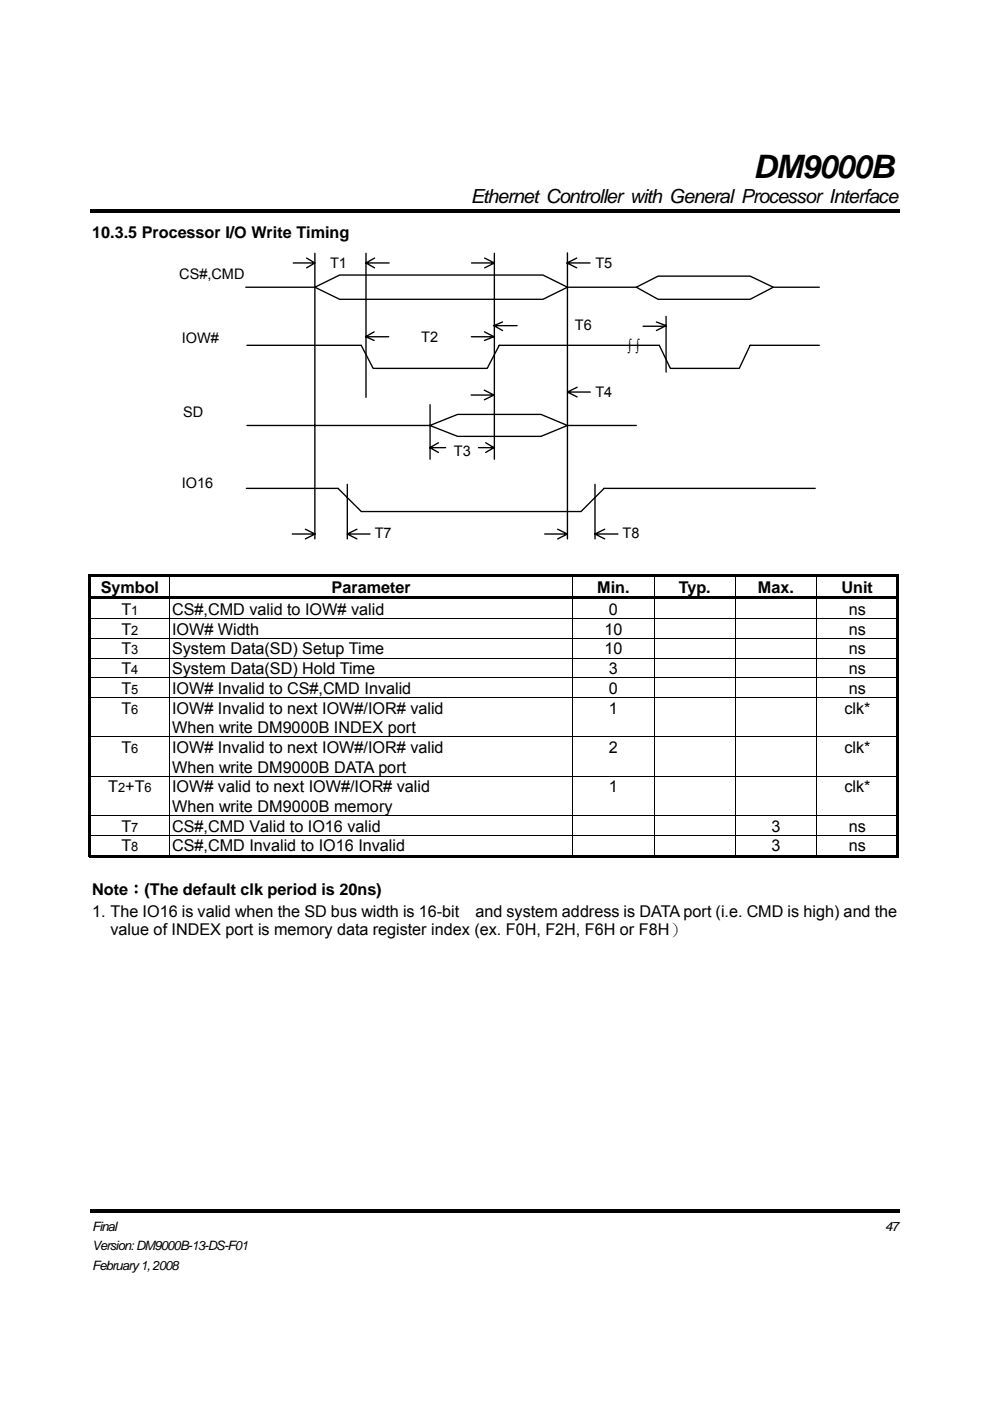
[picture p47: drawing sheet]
<svg xmlns="http://www.w3.org/2000/svg" width="210mm" height="297mm" viewBox="0 0 210 297" stroke-linecap="round" stroke-linejoin="round" font-family="sans-serif">
<defs><g id="words">
<text font-size="6.9" x="159.7" y="37.7">DM9000B</text>
<text font-size="4.1" x="99.8" y="43.1">Ethernet Controller with General Processor Interface</text>
<g font-size="3.4">
<text x="19.6" y="50.5">10.3.5 Processor I/O Write Timing</text>
<text x="21.4" y="125.7">Symbol</text>
<text x="70.3" y="125.7">Parameter</text>
<text x="126.6" y="125.7">Min.</text>
<text x="143.9" y="125.7">Typ.</text>
<text x="160.7" y="125.7">Max.</text>
<text x="178.4" y="125.7">Unit</text>
<text x="25.7" y="130.3">T</text>
<text x="36.5" y="130.3">CS#,CMD valid to IOW# valid</text>
<text x="129.1" y="130.3">0</text>
<text x="180" y="130.3">ns</text>
<text x="25.7" y="134.5">T</text>
<text x="36.5" y="134.5">IOW# Width</text>
<text x="128.1" y="134.5">10</text>
<text x="180" y="134.5">ns</text>
<text x="25.7" y="138.7">T</text>
<text x="25.7" y="142.9">T</text>
<text x="36.5" y="138.7">System Data(SD) Setup Time</text>
<text x="36.5" y="142.9">System Data(SD) Hold Time</text>
<text x="128.1" y="138.7">10</text>
<text x="129.1" y="142.9">3</text>
<text x="180" y="138.7">ns</text>
<text x="180" y="142.9">ns</text>
<text x="25.7" y="147.1">T</text>
<text x="36.5" y="147.1">IOW# Invalid to CS#,CMD Invalid</text>
<text x="129.1" y="147.1">0</text>
<text x="180" y="147.1">ns</text>
<text x="25.7" y="151.4">T</text>
<text x="36.5" y="155.5">When write DM9000B INDEX port</text>
<text x="36.5" y="151.4">IOW# Invalid to next IOW#/IOR# valid</text>
<text x="129.1" y="151.4">1</text>
<text x="179" y="151.4">clk*</text>
<text x="25.7" y="159.7">T</text>
<text x="36.5" y="159.7">IOW# Invalid to next IOW#/IOR# valid</text>
<text x="129.1" y="159.7">2</text>
<text x="179" y="159.7">clk*</text>
<text x="22.9" y="168">T +T</text>
<text x="36.5" y="163.8">When write DM9000B DATA port</text>
<text x="36.5" y="168">IOW# valid to next IOW#/IOR# valid</text>
<text x="129.1" y="168">1</text>
<text x="179" y="168">clk*</text>
<text x="36.5" y="172.1">When write DM9000B memory</text>
<text x="25.7" y="176.3">T</text>
<text x="36.5" y="176.3">CS#,CMD Valid to IO16 valid</text>
<text x="163.6" y="176.3">3</text>
<text x="180" y="176.3">ns</text>
<text x="25.7" y="180.5">T</text>
<text x="36.5" y="180.5">CS#,CMD Invalid to IO16 Invalid</text>
<text x="163.6" y="180.5">3</text>
<text x="180" y="180.5">ns</text>
<text x="19.6" y="189.7">Note：(The default clk period is 20ns)</text>
<text x="19.6" y="194.3">1. The IO16 is valid when the SD bus width is 16-bit</text>
<text x="100.8" y="194.3">and system address is DATA port (i.e. CMD is high) and the</text>
<text x="23.4" y="198.3">value of INDEX port is memory data register index (ex. F0H, F2H, F6H or F8H）</text>
</g>
<g font-size="3.1">
<text x="38" y="59.2">CS#,CMD</text>
<text x="70" y="56.8">T1</text>
<text x="126.2" y="56.9">T5</text>
<text x="121.9" y="70">T6</text>
<text x="38.5" y="72.8">IOW#</text>
<text x="89.3" y="72.5">T2</text>
<text x="133.1" y="74.5">∫ ∫</text>
<text x="38.8" y="88.3">SD</text>
<text x="126.2" y="84.1">T4</text>
<text x="96.2" y="96.8">T3</text>
<text x="38.6" y="103.5">IO16</text>
<text x="79.5" y="114">T7</text>
<text x="132" y="114">T8</text>
</g>
<g font-size="2.7">
<text x="27.8" y="130.3">1</text>
<text x="27.8" y="134.5">2</text>
<text x="27.8" y="138.7">3</text>
<text x="27.8" y="142.9">4</text>
<text x="27.8" y="147.1">5</text>
<text x="27.8" y="151.4">6</text>
<text x="27.8" y="159.7">6</text>
<text x="25" y="168">2</text>
<text x="30.6" y="168">6</text>
<text x="27.8" y="176.3">7</text>
<text x="27.8" y="180.5">8</text>
<text x="19.6" y="260.9">Final</text>
<text x="187.7" y="260.9">47</text>
<text x="19.6" y="265.1">Version: DM9000B-13-DS-F01</text>
<text x="19.6" y="269.2">February 1, 2008</text>
</g>
</g></defs>
<path d="M19 44.3h171.8v.8h-171.8zM19 256.3h171.8v.7h-171.8z" fill="#000"/>
<path d="M66.8 60.9l5.2-2.6h43.1l5.2 2.6-5.2 2.6h-43.1z" fill-rule="evenodd" fill="#fff" stroke="#000" stroke-width=".29"/>
<path d="M62.2 55.8h4.6M65 54.7l1.8 1.1-1.8 1M52.1 60.9h14.7" fill="none" stroke="#000" stroke-width=".29"/>
<path d="M134.9 60.9l4.6-2.4h19.5l5 2.4-5 2.6h-19.5z" fill-rule="evenodd" fill="#fff" stroke="#000" stroke-width=".29"/>
<path d="M52.4 73.2h24.2l2.5 4.9h24.2l2.6-4.9h33.9l2.3 4.9h14.6l2.3-4.9h14.7M120.3 60.9h14.6M164 60.9h9.7" fill="none" stroke="#000" stroke-width=".29"/>
<path d="M91.1 90.2l5.9-2.3h17.7l5.6 2.3-5.6 2.3h-17.7z" fill-rule="evenodd" fill="#fff" stroke="#000" stroke-width=".29"/>
<g fill="none" stroke="#000" stroke-width=".29">
<path d="M66.8 53.7v60.6M77.6 53.7v30.5M77.6 55.8h4.9M79.4 54.7l-1.8 1.1 1.8 1M100 55.8h4.8M102.8 54.7l2 1.1-2 1M104.8 53.7v43.7M120.2 55.8h4.9M120.3 53.6v60.7M122.3 54.7l-2.1 1.1 2.1 1M77.5 71.4h4.9M79.3 70.4l-1.8 1 1.8 .8"/>
<path d="M99.9 71.4h4.8M102.7 70.4l2 1-2 .8M104.7 69h4.9M106.6 68.3l-1.9 .7 1.9 1.1M136.4 69.2h4.8M139.2 68.3l2 .7-2 1.1M141.2 67.1v11.8M52.4 90.2h38.8M91.1 94.9h3.4M91.2 85.8v11.6M93 93.9l-1.9 1 1.9 1M99.9 83.8h4.8"/>
<path d="M101.5 94.9h3.2M102.7 82.7l2 1.1-2 1M103 93.9l1.7 1-1.7 1M120.3 90.2h14.6M120.3 83.1h4.9M122.4 82.1l-2.1 1 2.1 1.1M52.2 103.5h19.5l4.9 5h46.6l4.9-5h44.7M62 113.2h4.8M64.7 112.2l2.1 1-2.1 1.1M73.6 102.7v11.6M73.6 113.2h4.9M75.7 112.2l-2.1 1 2.1 1.1"/>
<path d="M115.5 113.2h4.8M118.2 112.2l2.1 1-2.1 1.1M126.2 102.7v11.6M126.2 113.2h4.8M128.2 112.2l-2 1 2 1.1"/>
</g>
<g fill="#000">
<path d="M18.8 121.8h.5v.5h-.5zM18.8 121.8h171.8v.5h-171.8zM18.8 122.3h.5v4.1h-.5zM18.8 126.4h171.8v.6h-171.8zM18.8 127h.5v4.1h-.5zM18.8 131.2h.5v4.1h-.5zM18.8 135.4h.5v4.1h-.5zM190.1 121.8h.5v.5h-.5zM190.1 122.3h.5v4.1h-.5zM190.1 127h.5v4.1h-.5zM190.1 131.2h.5v4.1h-.5zM190.1 135.4h.5v4.1h-.5z"/>
<path d="M18.8 139.6h.5v4.1h-.5zM18.8 143.8h.5v4.1h-.5zM18.8 148h.5v8.2h-.5zM190.1 139.6h.5v4.1h-.5zM190.1 143.8h.5v4.1h-.5zM190.1 148h.5v8.2h-.5zM18.8 156.3h.5v8.2h-.5zM18.8 164.6h.5v8.2h-.5zM18.8 172.9h.5v4.1h-.5zM190.1 156.3h.5v8.2h-.5zM190.1 164.6h.5v8.2h-.5zM190.1 172.9h.5v4.1h-.5z"/>
<path d="M18.8 177.1h.5v4.7h-.5zM18.8 181.3h17.2v.5h-17.2zM36 181.3h85.4v.5h-85.4zM121.4 181.3h17.3v.5h-17.3zM138.7 181.3h17.2v.5h-17.2zM155.9 181.3h17.2v.5h-17.2zM173.1 181.3h17v.5h-17zM190.1 177.1h.5v4.7h-.5zM190.1 181.3h.5v.5h-.5z"/>
</g>
<g fill="none" stroke="#000" stroke-width=".21">
<path d="M18.8 131.1h171.8M18.8 135.3h171.8M18.8 139.5h171.8M36 122.3v4.1M36 127v4.1M36 131.2v4.1M36 135.4v4.1M36 139.6v4.1M121.5 122.3v4.1M121.5 127v4.1M121.5 131.2v4.1M121.5 135.4v4.1"/>
<path d="M121.5 139.6v4.1M138.7 122.3v4.1M138.7 127v4.1M138.7 131.2v4.1M138.7 135.4v4.1M138.7 139.6v4.1M155.9 122.3v4.1M155.9 127v4.1M155.9 131.2v4.1M155.9 135.4v4.1M155.9 139.6v4.1M173.2 122.3v4.1"/>
<path d="M173.2 127v4.1M173.2 131.2v4.1M173.2 135.4v4.1M173.2 139.6v4.1M18.8 143.7h171.8M18.8 147.9h171.8M18.8 156.3h171.8M36 143.8v4.1M36 148v8.2M36 156.3v8.2M121.5 143.8v4.1M121.5 148v8.2"/>
<path d="M121.5 156.3v8.2M138.7 143.8v4.1M138.7 148v8.2M138.7 156.3v8.2M155.9 143.8v4.1M155.9 148v8.2M155.9 156.3v8.2M173.2 143.8v4.1M173.2 148v8.2M173.2 156.3v8.2M18.8 164.6h171.8M18.8 172.9h171.8"/>
<path d="M18.8 177.1h171.8M36 164.6v8.2M36 172.9v4.1M36 177.1v4.2M121.5 164.6v8.2M121.5 172.9v4.1M121.5 177.1v4.2M138.7 164.6v8.2M138.7 172.9v4.1M138.7 177.1v4.2M155.9 164.6v8.2M155.9 172.9v4.1"/>
<path d="M155.9 177.1v4.2M173.2 164.6v8.2M173.2 172.9v4.1M173.2 177.1v4.2"/>
</g>
<use href="#words"/>
</svg>
